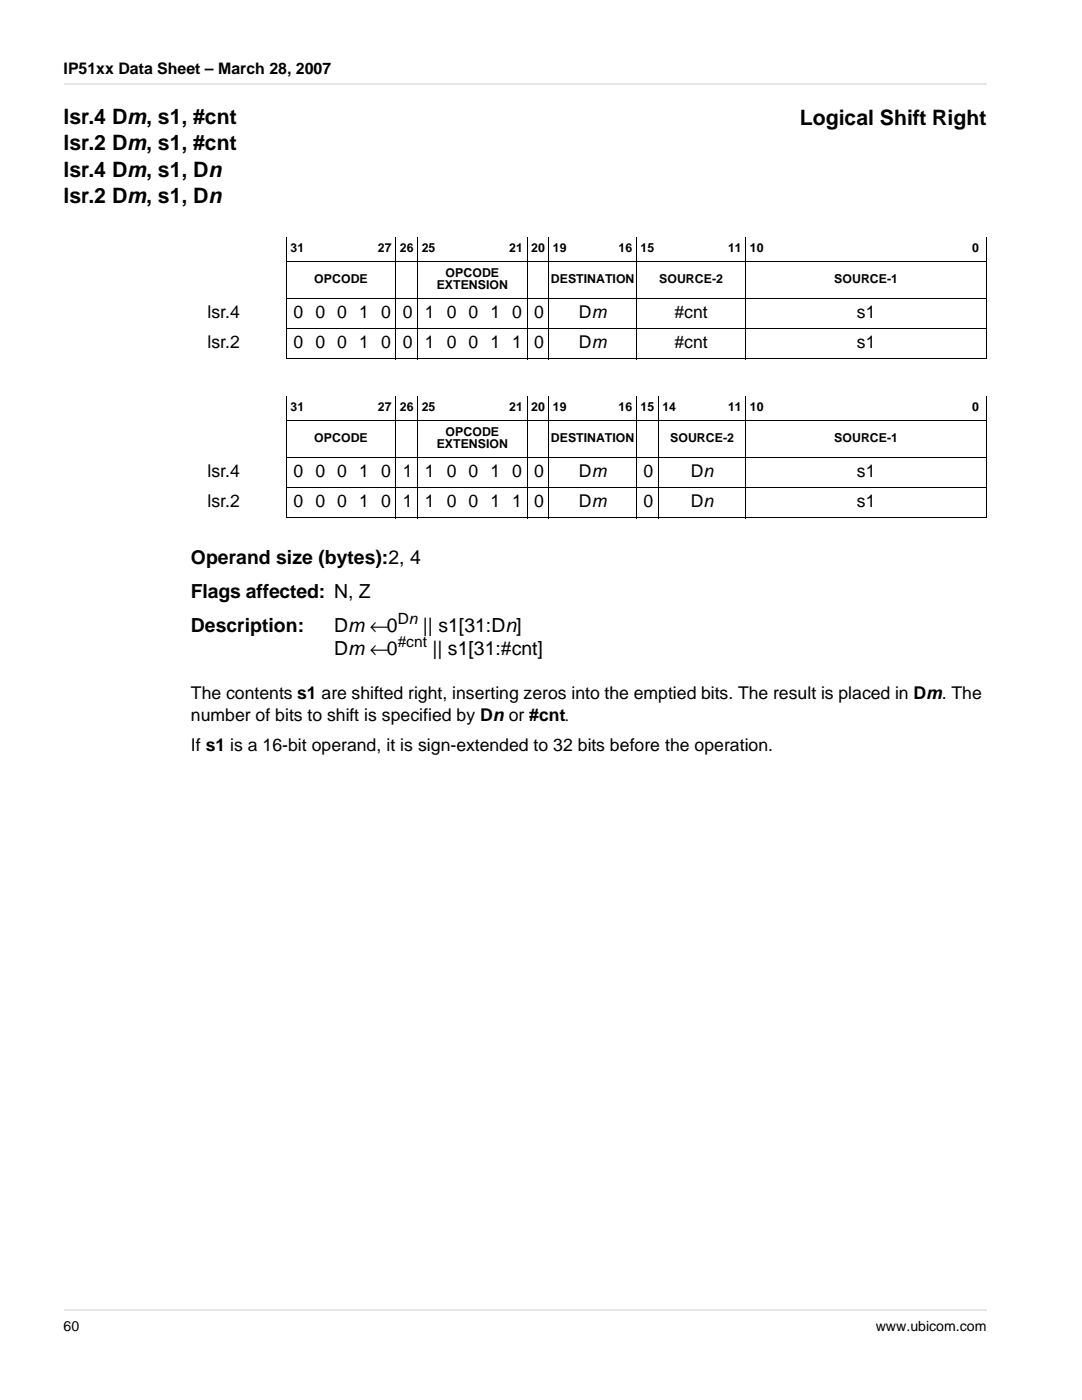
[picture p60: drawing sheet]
<svg xmlns="http://www.w3.org/2000/svg" width="216mm" height="279mm" viewBox="0 0 216 279" stroke-linecap="round" stroke-linejoin="round" font-family="sans-serif">
<defs><g id="words">
<g font-size="4.2">
<text x="12.7" y="24.7">lsr.4 Dm, s1, #cnt</text>
<text x="12.7" y="30">lsr.2 Dm, s1, #cnt</text>
<text x="159.6" y="25">Logical Shift Right</text>
<text x="12.7" y="35.3">lsr.4 Dm, s1, Dn</text>
<text x="12.7" y="40.6">lsr.2 Dm, s1, Dn</text>
</g>
<g font-size="3.9">
<text x="38.1" y="112.6">Operand size (bytes):2, 4</text>
<text x="38.1" y="119.4">Flags affected: N, Z</text>
<text x="38.1" y="126.1">Description:</text>
<text x="66.7" y="126.1">Dm ←0</text>
<text x="66.7" y="130.6">Dm ←0</text>
<text x="84.4" y="126.1">|| s1[31:Dn]</text>
<text x="86.3" y="130.6">|| s1[31:#cnt]</text>
</g>
<g font-size="3.5">
<text x="41.4" y="63.4">lsr.4</text>
<text x="58.6" y="63.4">0 0 0 1 0 0 1 0 0 1 0 0</text>
<text x="115.5" y="63.4">Dm</text>
<text x="134.6" y="63.4">#cnt</text>
<text x="171" y="63.4">s1</text>
<text x="41.4" y="69.4">lsr.2</text>
<text x="58.6" y="69.4">0 0 0 1 0 0 1 0 0 1 1 0</text>
<text x="115.5" y="69.4">Dm</text>
<text x="134.6" y="69.4">#cnt</text>
<text x="171" y="69.4">s1</text>
<text x="41.4" y="95.1">lsr.4</text>
<text x="58.6" y="95.1">0 0 0 1 0 1 1 0 0 1 0 0</text>
<text x="115.5" y="95.1">Dm</text>
<text x="128.4" y="95.1">0</text>
<text x="137.8" y="95.1">Dn</text>
<text x="171" y="95.1">s1</text>
<text x="41.4" y="101.1">lsr.2</text>
<text x="58.6" y="101.1">0 0 0 1 0 1 1 0 0 1 1 0</text>
<text x="115.5" y="101.1">Dm</text>
<text x="128.4" y="101.1">0</text>
<text x="137.8" y="101.1">Dn</text>
<text x="171" y="101.1">s1</text>
<text x="38.1" y="139.6">The contents s1 are shifted right, inserting zeros into the emptied bits. The result is placed in Dm. The</text>
<text x="38.1" y="143.8">number of bits to shift is specified by Dn or #cnt.</text>
<text x="38.1" y="149.8">If s1 is a 16-bit operand, it is sign-extended to 32 bits before the operation.</text>
</g>
<text font-size="3.2" x="12.7" y="14.8">IP51xx Data Sheet – March 28, 2007</text>
<g font-size="3.1">
<text x="79.4" y="124.5">Dn</text>
<text x="79.4" y="129.1">#cnt</text>
</g>
<g font-size="2.8">
<text x="12.7" y="265.6">60</text>
<text x="174.8" y="265.6">www.ubicom.com</text>
</g>
<g font-size="2.5">
<text x="58" y="50.3">31</text>
<text x="75.4" y="50.3">27 26 25</text>
<text x="101.6" y="50.3">21 20 19</text>
<text x="123.4" y="50.3">16 15</text>
<text x="145.3" y="50.3">11 10</text>
<text x="194" y="50.3">0</text>
<text x="62.7" y="56.5">OPCODE</text>
<text x="87.1" y="57.7">EXTENSION</text>
<text x="88.9" y="55.3">OPCODE</text>
<text x="109.9" y="56.5">DESTINATION</text>
<text x="131.6" y="56.5">SOURCE-2</text>
<text x="166.5" y="56.5">SOURCE-1</text>
<text x="58" y="82.1">31</text>
<text x="75.4" y="82.1">27 26 25</text>
<text x="101.6" y="82.1">21 20 19</text>
<text x="123.4" y="82.1">16 15 14</text>
<text x="145.3" y="82.1">11 10</text>
<text x="194" y="82.1">0</text>
<text x="62.7" y="88.2">OPCODE</text>
<text x="87.1" y="89.5">EXTENSION</text>
<text x="88.9" y="87">OPCODE</text>
<text x="109.9" y="88.2">DESTINATION</text>
<text x="133.7" y="88.2">SOURCE-2</text>
<text x="166.5" y="88.2">SOURCE-1</text>
</g>
</g></defs>
<path d="M12.7 261.4h184.1" fill="none" stroke="#e6e6e6" stroke-width=".36"/>
<path d="M12.7 15.9h184.1v3.2h-184.1z" fill="#fff"/>
<path d="M12.7 16.8h184.1" fill="none" stroke="#e6e6e6" stroke-width=".36"/>
<g fill="none" stroke="#000" stroke-width=".2">
<path d="M57.1 52.2h139.8M57.1 59.6h139.8M57.1 47.3v24.2M79 47.3v24.4M83.4 47.3v24.4M105.2 47.3v24.4M109.5 47.3v24.4M127 47.3v24.4M148.8 47.3v24.4M196.8 47.3v24.2M57.1 65.6h139.8M57.1 71.6h139.8"/>
<path d="M57.1 79v24.3M79 79v24.4M83.4 79v24.4M105.2 79v24.4M109.5 79v24.4M127 79v24.4M131.4 79v24.4M148.8 79v24.4M196.8 79v24.3M57.1 84h139.8M57.1 91.4h139.8M57.1 97.4h139.8"/>
<path d="M57.1 103.4h139.8"/>
</g>
<use href="#words"/>
</svg>
